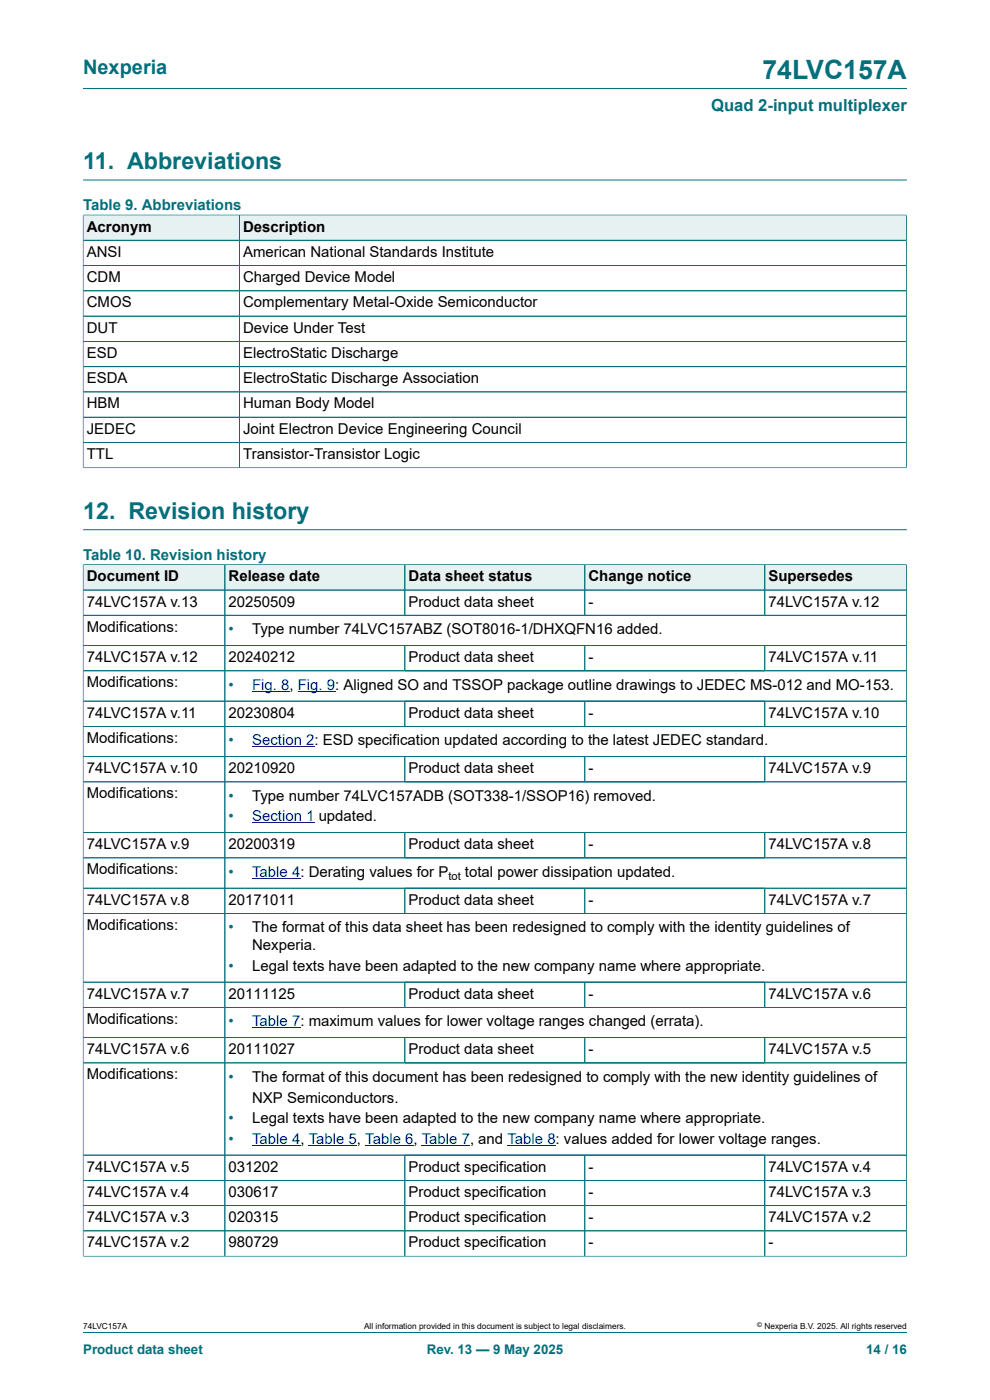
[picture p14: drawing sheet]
<svg xmlns="http://www.w3.org/2000/svg" width="210mm" height="297mm" viewBox="0 0 210 297" stroke-linecap="round" stroke-linejoin="round" font-family="sans-serif">
<defs><g id="words">
<text font-size="5.6" fill="#036f7b" x="161.7" y="16.8">74LVC157A</text>
<g font-size="4.9" fill="#036f7b">
<text x="17.6" y="35.9">11. Abbreviations</text>
<text x="17.6" y="110">12. Revision history</text>
</g>
<text font-size="4.2" fill="#036f7b" x="17.6" y="15.6">Nexperia</text>
<text font-size="3.5" fill="#036f7b" x="150.9" y="23.7">Quad 2-input multiplexer</text>
<g font-size="3.2" fill="#036f7b">
<text x="17.6" y="44.5">Table 9. Abbreviations</text>
<text x="17.6" y="118.7">Table 10. Revision history</text>
<text x="48.5" y="134.6">•</text>
<text x="48.5" y="146.3">•</text>
<text x="48.5" y="158.1">•</text>
<text x="48.5" y="169.9">•</text>
<text x="48.5" y="174.2">•</text>
<text x="48.5" y="186">•</text>
<text x="48.5" y="197.8">•</text>
<text x="48.5" y="206">•</text>
<text x="48.5" y="217.7">•</text>
<text x="48.5" y="229.5">•</text>
<text x="48.5" y="238.3">•</text>
<text x="48.5" y="242.7">•</text>
</g>
<g font-size="3.2">
<text x="18.4" y="49.1">Acronym</text>
<text x="51.6" y="49.1">Description</text>
<text x="18.4" y="54.5">ANSI</text>
<text x="18.4" y="59.8">CDM</text>
<text x="51.6" y="54.5">American National Standards Institute</text>
<text x="51.6" y="59.8">Charged Device Model</text>
<text x="18.4" y="65.2">CMOS</text>
<text x="51.6" y="65.2">Complementary Metal-Oxide Semiconductor</text>
<text x="18.4" y="70.6">DUT</text>
<text x="51.6" y="70.6">Device Under Test</text>
<text x="18.4" y="75.9">ESD</text>
<text x="51.6" y="75.9">ElectroStatic Discharge</text>
<text x="18.4" y="81.3">ESDA</text>
<text x="51.6" y="81.3">ElectroStatic Discharge Association</text>
<text x="18.4" y="86.7">HBM</text>
<text x="51.6" y="86.7">Human Body Model</text>
<text x="18.4" y="92">JEDEC</text>
<text x="51.6" y="92">Joint Electron Device Engineering Council</text>
<text x="18.4" y="97.4">TTL</text>
<text x="51.6" y="97.4">Transistor-Transistor Logic</text>
<text x="18.4" y="123.3">Document ID</text>
<text x="48.5" y="123.3">Release date</text>
<text x="86.7" y="123.3">Data sheet status</text>
<text x="124.8" y="123.3">Change notice</text>
<text x="163" y="123.3">Supersedes</text>
<text x="18.4" y="128.7">74LVC157A v.13</text>
<text x="48.5" y="128.7">20250509</text>
<text x="86.7" y="128.7">Product data sheet</text>
<text x="124.8" y="128.7">-</text>
<text x="163" y="128.7">74LVC157A v.12</text>
<text x="18.4" y="134">Modifications:</text>
<text x="53.5" y="134.6">Type number 74LVC157ABZ (SOT8016-1/DHXQFN16 added.</text>
<text x="18.4" y="140.5">74LVC157A v.12</text>
<text x="48.5" y="140.5">20240212</text>
<text x="86.7" y="140.5">Product data sheet</text>
<text x="124.8" y="140.5">-</text>
<text x="163" y="140.5">74LVC157A v.11</text>
<text x="18.4" y="145.8">Modifications:</text>
<text x="18.4" y="152.2">74LVC157A v.11</text>
<text x="48.5" y="152.2">20230804</text>
<text x="86.7" y="152.2">Product data sheet</text>
<text x="124.8" y="152.2">-</text>
<text x="163" y="152.2">74LVC157A v.10</text>
<text x="18.4" y="157.6">Modifications:</text>
<text x="18.4" y="164">74LVC157A v.10</text>
<text x="48.5" y="164">20210920</text>
<text x="86.7" y="164">Product data sheet</text>
<text x="124.8" y="164">-</text>
<text x="163" y="164">74LVC157A v.9</text>
<text x="18.4" y="169.4">Modifications:</text>
<text x="53.5" y="169.9">Type number 74LVC157ADB (SOT338-1/SSOP16) removed.</text>
<text x="18.4" y="180.1">74LVC157A v.9</text>
<text x="18.4" y="185.5">Modifications:</text>
<text x="48.5" y="180.1">20200319</text>
<text x="86.7" y="180.1">Product data sheet</text>
<text x="124.8" y="180.1">-</text>
<text x="163" y="180.1">74LVC157A v.8</text>
<text x="18.4" y="191.9">74LVC157A v.8</text>
<text x="48.5" y="191.9">20171011</text>
<text x="86.7" y="191.9">Product data sheet</text>
<text x="98.6" y="186">total power dissipation updated.</text>
<text x="124.8" y="191.9">-</text>
<text x="163" y="191.9">74LVC157A v.7</text>
<text x="18.4" y="197.3">Modifications:</text>
<text x="53.5" y="197.8">The format of this data sheet has been redesigned to comply with the identity guidelines of</text>
<text x="53.5" y="201.6">Nexperia.</text>
<text x="53.5" y="206">Legal texts have been adapted to the new company name where appropriate.</text>
<text x="18.4" y="211.9">74LVC157A v.7</text>
<text x="48.5" y="211.9">20111125</text>
<text x="86.7" y="211.9">Product data sheet</text>
<text x="124.8" y="211.9">-</text>
<text x="163" y="211.9">74LVC157A v.6</text>
<text x="18.4" y="217.2">Modifications:</text>
<text x="18.4" y="223.6">74LVC157A v.6</text>
<text x="48.5" y="223.6">20111027</text>
<text x="86.7" y="223.6">Product data sheet</text>
<text x="124.8" y="223.6">-</text>
<text x="163" y="223.6">74LVC157A v.5</text>
<text x="18.4" y="229">Modifications:</text>
<text x="53.5" y="229.5">The format of this document has been redesigned to comply with the new identity guidelines of</text>
<text x="53.5" y="234">NXP Semiconductors.</text>
<text x="53.5" y="238.3">Legal texts have been adapted to the new company name where appropriate.</text>
<text x="18.4" y="248.5">74LVC157A v.5</text>
<text x="48.5" y="248.5">031202</text>
<text x="86.7" y="248.5">Product specification</text>
<text x="124.8" y="248.5">-</text>
<text x="163" y="248.5">74LVC157A v.4</text>
<text x="18.4" y="253.9">74LVC157A v.4</text>
<text x="48.5" y="253.9">030617</text>
<text x="86.7" y="253.9">Product specification</text>
<text x="124.8" y="253.9">-</text>
<text x="163" y="253.9">74LVC157A v.3</text>
<text x="18.4" y="259.3">74LVC157A v.3</text>
<text x="48.5" y="259.3">020315</text>
<text x="86.7" y="259.3">Product specification</text>
<text x="124.8" y="259.3">-</text>
<text x="163" y="259.3">74LVC157A v.2</text>
<text x="18.4" y="264.6">74LVC157A v.2</text>
<text x="48.5" y="264.6">980729</text>
<text x="86.7" y="264.6">Product specification</text>
<text x="124.8" y="264.6">-</text>
<text x="163" y="264.6">-</text>
</g>
<g font-size="3.2" fill="#00f">
<text x="53.5" y="146.3">Fig. 8, Fig. 9: Aligned SO and TSSOP package outline drawings to JEDEC MS-012 and MO-153.</text>
<text x="53.5" y="158.1">Section 2: ESD specification updated according to the latest JEDEC standard.</text>
<text x="53.5" y="174.2">Section 1 updated.</text>
<text x="53.5" y="186">Table 4: Derating values for P</text>
<text x="53.5" y="217.7">Table 7: maximum values for lower voltage ranges changed (errata).</text>
<text x="53.5" y="242.7">Table 4, Table 5, Table 6, Table 7, and Table 8: values added for lower voltage ranges.</text>
</g>
<g font-size="2.8" fill="#036f7b">
<text x="17.6" y="287.2">Product data sheet</text>
<text x="90.5" y="287.2">Rev. 13 — 9 May 2025</text>
<text x="183.7" y="287.2">14 / 16</text>
</g>
<text font-size="2.4" x="95.1" y="186.6">tot</text>
<g font-size="1.8">
<text x="17.6" y="282">74LVC157A</text>
<text x="77.2" y="282">All information provided in this document is subject to legal disclaimers.</text>
<text x="162.2" y="282">Nexperia B.V. 2025. All rights reserved</text>
</g>
<text font-size="1.4" x="160.6" y="281.6">©</text>
</g></defs>
<path d="M17.6 18.8h174.8M17.6 38.2h174.8" fill="none" stroke="#036f7b" stroke-width=".21"/>
<path d="M17.7 45.7h33v5.2h-33z" fill="#e6f1f2"/>
<path d="M17.6 45.5v5.5h33.2v-5.4h-33.2" fill="none" stroke="#036f7b" stroke-width=".21"/>
<path d="M50.9 45.7h141.3v5.2h-141.3z" fill="#e6f1f2"/>
<g fill="none" stroke="#036f7b" stroke-width=".21">
<path d="M17.6 51h174.7M17.6 56.3h174.7M17.6 45.7v53.6M17.7 45.6h174.6M50.8 45.6v53.6M192.3 45.5v53.8M17.6 61.7h174.7M17.6 67.1h174.7M17.6 72.4h174.7M17.6 77.8h174.7M17.6 99.2h174.7M17.6 83.1h174.7"/>
<path d="M17.6 88.5h174.7M17.6 93.9h174.7M17.6 112.4h174.8"/>
</g>
<path d="M17.7 119.9h29.9v5.2h-29.9z" fill="#e6f1f2"/>
<path d="M17.6 119.7v5.5h30.1v-5.4h-30.1" fill="none" stroke="#036f7b" stroke-width=".21"/>
<path d="M47.8 119.9h38v5.2h-38z" fill="#e6f1f2"/>
<path d="M47.7 119.8h38.2v5.4h-38.2z" fill="none" stroke="#036f7b" stroke-width=".21"/>
<path d="M86 119.9h38v5.2h-38z" fill="#e6f1f2"/>
<path d="M85.9 119.8h38.2v5.4h-38.2z" fill="none" stroke="#036f7b" stroke-width=".21"/>
<path d="M124.1 119.9h38.1v5.2h-38.1z" fill="#e6f1f2"/>
<path d="M124.1 119.8h38.1v5.4h-38.1z" fill="none" stroke="#036f7b" stroke-width=".21"/>
<path d="M162.3 119.9h29.9v5.2h-29.9z" fill="#e6f1f2"/>
<g fill="none" stroke="#036f7b" stroke-width=".21">
<path d="M192.3 119.7v40.8h-174.7v-35.3h174.7M192.4 119.8h-30.2v10.7M17.6 130.5h174.7M47.7 125.2v35.3M85.9 125.2v5.3M85.9 136.9v5.4M124.1 125.2v5.3M124.1 136.9v5.4M162.2 136.9v5.4M192.3 136.9h-174.7M17.6 148.7h174.7M85.9 148.7v5.4"/>
<path d="M124.1 148.7v5.4M162.2 148.7v5.4M192.3 142.3h-174.7M192.3 154.1h-174.7"/>
</g>
<path d="M53.5 146.7h7.9M53.5 158.5h11.5M63.2 146.7h7.9" fill="none" stroke="#00f" stroke-width=".21"/>
<path d="M65 158.4l1.7 .1z" fill="#00f"/>
<path d="M17.6 160.5h174.7v16.1h-174.7zM47.7 160.5v16.1M85.9 160.5v5.4M124.1 160.5v5.4M162.2 160.5v5.4M192.3 165.9h-174.7" fill="none" stroke="#036f7b" stroke-width=".21"/>
<path d="M53.5 174.6h11.5" fill="none" stroke="#00f" stroke-width=".21"/>
<path d="M65 174.5l1.7 .1z" fill="#00f"/>
<g fill="none" stroke="#036f7b" stroke-width=".21">
<path d="M17.6 119.9v146.7M17.7 119.8h174.5M47.7 119.9v146.6M85.9 119.9v10.6M124.1 119.9v10.6M162.2 119.9v10.6M192.3 119.9v146.7M17.7 130.5h174.5M17.7 136.9h174.5M85.9 137v5.2M124.1 137v5.2M162.2 137v5.2"/>
<path d="M192.2 125.2h-174.5M17.7 148.7h174.5M85.9 148.8v5.2M124.1 148.8v5.2M162.2 148.8v5.2M192.2 142.3h-174.5M192.2 154.1h-174.5M17.6 176.6h174.7M17.7 160.5h174.5M17.7 165.9h174.5M85.9 160.6v5.2M85.9 176.6v5.4"/>
<path d="M124.1 160.6v5.2M124.1 176.6v5.4M162.2 160.6v5.2M162.2 176.6v5.4M17.6 188.4h174.7M85.9 188.4v5.4M124.1 188.4v5.4M162.2 188.4v5.4M192.3 182h-174.7M192.3 193.8h-174.7M17.6 208.4h174.7M17.6 213.7h174.7"/>
<path d="M85.9 208.4v5.3M124.1 208.4v5.3M162.2 208.4v5.3M85.9 220.1v5.4M124.1 220.1v5.4M162.2 220.1v5.4M192.3 220.1h-174.7M192.3 225.5h-174.7M17.6 250.4h174.7M85.9 245v21.5M124.1 245v21.5M162.2 245v21.5"/>
<path d="M192.3 245h-174.7M192.3 255.8h-174.7M17.6 266.5h174.8M192.3 261.1h-174.7M17.6 282.6h174.8"/>
</g>
<path d="M53.5 186.4h10.2M53.5 218.1h10.2M53.5 243h10.2M65.5 243h10.2M77.5 243h10.2M89.5 243h10.2M107.6 243h10.3" fill="none" stroke="#00f" stroke-width=".21"/>
<use href="#words"/>
</svg>
